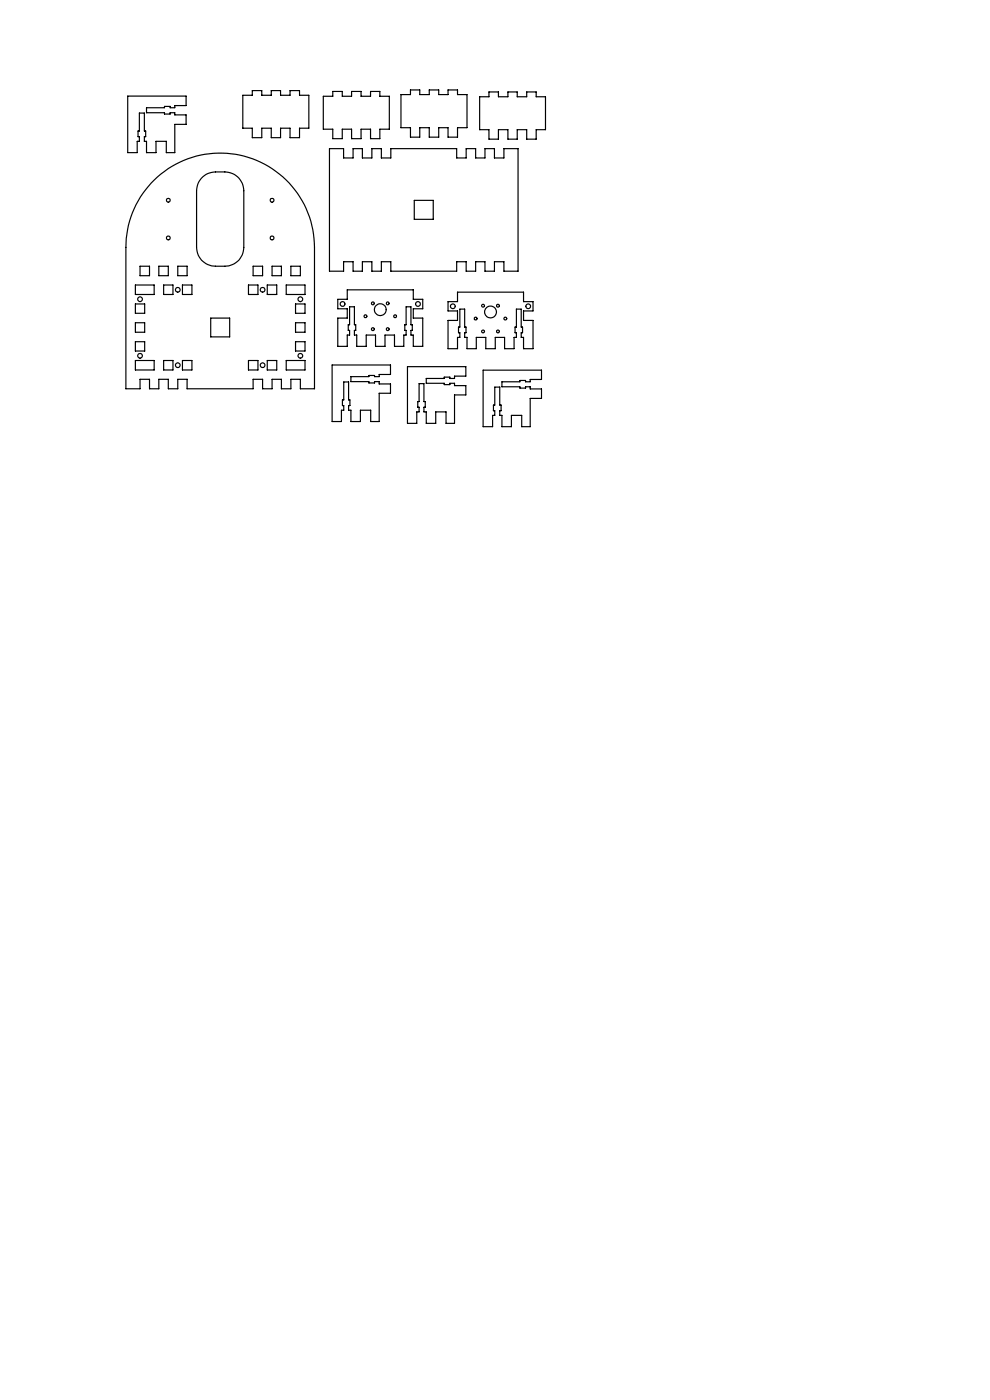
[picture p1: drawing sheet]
<svg xmlns="http://www.w3.org/2000/svg" width="210mm" height="297mm" viewBox="0 0 210 297" stroke-linecap="round" stroke-linejoin="round" font-family="sans-serif">
<g fill="none" stroke="#000" stroke-width=".25">
<path d="M27.1 20.4h12.4v2h-2.4v.5h-1v-.3h-1.2v.3h-3.8v1h3.8v.3h1.2v-.3h1v.5h2.4v2h-2.4v6h-1.8v-2.4h-2.2v2.4h-2v-2.4h-.5v-1h.3v-1.2h-.3v-3.8h-1v3.8h-.3v1.2h.3v1h-.5v2.4h-2zM32.7 38.2a20 20 0 0 1 21.8-4.2 20 20 0 0 1 12.2 18.5v30h-3v-2h-2v2h-2v-2h-2v2h-2v-2h-2v2h-14v-2h-2v2h-2v-2h-2v2h-2v-2h-2v2h-3v-30a19.8 19.8 0 0 1 6-14.3zM42.7 37.8a4 4 0 0 1 3-1.3 8.1 8.1 0 0 1 3.2 .2 4 4 0 0 1 2.8 3.8v12a4 4 0 0 1-4 4 8.1 8.1 0 0 1-3.2-.2 4 4 0 0 1-2.8-3.8v-12l.4-1.7zM51.5 20.2h2v-1h2v1h2v-1h2v1h2v-1h2v1h2v7h-2v2h-2v-2h-2v2h-2v-2h-2v2h-2v-2h-2zM68.6 20.4h2v-1h2v1h2v-1h2v1h2v-1h2v1h2v7h-2v2h-2v-2h-2v2h-2v-2h-2v2h-2v-2h-2zM69.9 31.5h3v2h2v-2h2v2h2v-2h2v2h2v-2h14v2h2v-2h2v2h2v-2h2v2h2v-2h3v26h-3v-2h-2v2h-2v-2h-2v2h-2v-2h-2v2h-14v-2h-2v2h-2v-2h-2v2h-2v-2h-2v2h-3zM85.1 20.1h2v-1h1.9v1h2.1v-1h2v1h1.9v-1h2v1h2.1v7h-2.1v2h-2v-2h-1.9v2h-2v-2h-2.1v2h-1.9v-2h-2zM101.7 20.5h2v-1h2v1h2v-1h2v1h2v-1h2v1h2v7h-2v2h-2v-2h-2v2h-2v-2h-2v2h-2v-2h-2zM29.7 56.5h2v2h-2zM33.7 56.5h2v2h-2zM37.7 56.5h2v2h-2zM53.7 56.5h2v2h-2z"/>
<path d="M57.7 56.5h2v2h-2zM61.7 56.5h2v2h-2zM87.9 42.5h4v4h-4zM28.7 60.5h4v2h-4zM28.7 64.5h2v2h-2zM28.7 68.5h2v2h-2zM28.7 72.5h2v2h-2zM28.7 76.5h4v2h-4zM34.7 60.5h2v2h-2zM34.7 76.5h2v2h-2zM38.7 60.5h2v2h-2zM38.7 76.5h2v2h-2z"/>
<path d="M44.7 67.5h4v4h-4zM52.7 60.5h2v2h-2zM52.7 76.5h2v2h-2zM56.7 60.5h2v2h-2zM56.7 76.5h2v2h-2zM60.7 60.5h4v2h-4zM60.7 76.5h4v2h-4zM62.7 64.5h2v2h-2zM62.7 72.5h2v2h-2zM62.7 68.5h2v2h-2zM70.4 77.4h12.4v2h-2.4v.5h-1v-.2h-1.2v.2h-3.8v1.1h3.8v.2h1.2v-.2h1v.5h2.4v1.9h-2.4v6h-1.8v-2.4h-2.2v2.4h-2v-2.4h-.5v-1h.3v-1.2h-.3v-3.8h-1v3.8h-.3v1.2h.3v1h-.5v2.4h-2zM73.7 61.5h14v2h2v2h-2v2h2v6h-2v-2.4h-.5v-1h.3v-1.2h-.3v-3.8h-1.1v3.8h-.2v1.2h.2v1h-.4v2.4h-2v-2.4h-2v2.4h-2v-2.4h-2v2.4h-2v-2.4h-.5v-1h.3v-1.2h-.3v-3.8h-1v3.8h-.3v1.2h.3v1h-.5v2.4h-2.1v-6h2.1v-2h-2.1v-2h2.1z"/>
<path d="M86.4 77.8h12.4v2h-2.4v.5h-1v-.3h-1.2v.3h-3.8v1h3.8v.3h1.2v-.3h1v.5h2.4v2h-2.4v6h-1.8v-2.4h-2.2v2.4h-2v-2.4h-.5v-1h.3v-1.2h-.3v-3.8h-1v3.8h-.3v1.2h.3v1h-.5v2.4h-2zM97 62h14.1v2h2v2h-2v2h2v6h-2v-2.4h-.5v-1h.2v-1.2h-.2v-3.8h-1.1v3.8h-.2v1.2h.2v1h-.5v2.4h-2v-2.4h-1.9v2.4h-2.1v-2.4h-2v2.4h-1.9v-2.4h-.5v-1h.2v-1.2h-.2v-3.8h-1.1v3.8h-.2v1.2h.2v1h-.5v2.4h-2v-6h2v-2h-2v-2h2zM102.5 78.5h12.4v2h-2.4v.5h-1v-.3h-1.2v.3h-3.8v1.1h3.8v.2h1.2v-.2h1v.4h2.4v2h-2.4v6h-1.8v-2.4h-2.2v2.4h-2v-2.4h-.5v-1h.3v-1.2h-.3v-3.8h-1v3.8h-.3v1.2h.3v1h-.5v2.4h-2z"/>
<circle cx="35.7" cy="42.5" r=".42"/>
<circle cx="35.7" cy="50.5" r=".4"/>
<circle cx="57.7" cy="50.5" r=".4"/>
<circle cx="57.7" cy="42.5" r=".42"/>
<circle cx="29.7" cy="63.5" r=".5"/>
<circle cx="29.7" cy="75.5" r=".49"/>
<circle cx="37.7" cy="61.5" r=".49"/>
<circle cx="37.7" cy="77.5" r=".49"/>
<circle cx="55.7" cy="61.5" r=".49"/>
<circle cx="55.7" cy="77.5" r=".49"/>
<circle cx="63.7" cy="75.5" r=".49"/>
<circle cx="63.7" cy="63.5" r=".5"/>
<circle cx="72.7" cy="64.5" r=".49"/>
<circle cx="77.5" cy="67.1" r=".31"/>
<circle cx="79.1" cy="69.8" r=".29"/>
<circle cx="79.1" cy="64.4" r=".29"/>
<circle cx="80.7" cy="65.7" r="1.24"/>
<circle cx="82.2" cy="69.8" r=".3"/>
<circle cx="82.2" cy="64.4" r=".3"/>
<circle cx="83.8" cy="67.1" r=".3"/>
<circle cx="88.7" cy="64.5" r=".49"/>
<circle cx="96.1" cy="65" r=".49"/>
<circle cx="100.9" cy="67.6" r=".3"/>
<circle cx="102.5" cy="64.9" r=".3"/>
<circle cx="102.5" cy="70.3" r=".3"/>
<circle cx="104" cy="66.2" r="1.25"/>
<circle cx="105.6" cy="70.3" r=".3"/>
<circle cx="105.6" cy="64.8" r=".3"/>
<circle cx="107.2" cy="67.6" r=".3"/>
<circle cx="112" cy="65" r=".49"/>
</g>
</svg>
